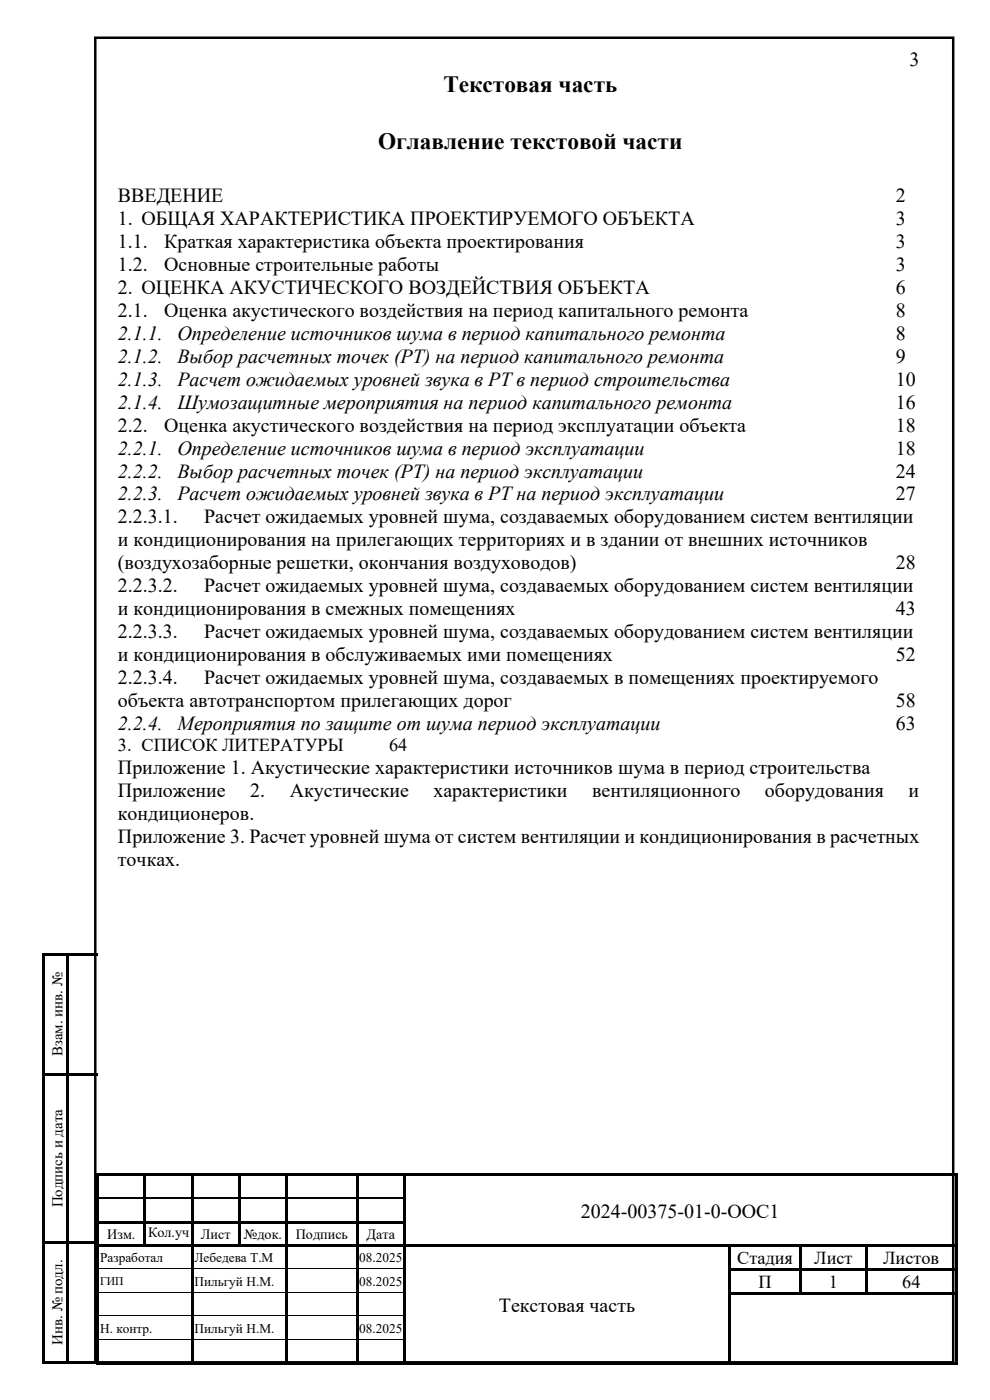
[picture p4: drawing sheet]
<svg xmlns="http://www.w3.org/2000/svg" width="210mm" height="297mm" viewBox="0 0 210 297" stroke-linecap="round" stroke-linejoin="round" font-family="sans-serif">
<defs><g id="words">
<g font-size="4.9">
<text x="94.1" y="19.5">Текстовая часть</text>
<text x="80.2" y="31.5">Оглавление текстовой части</text>
</g>
<g font-size="4.2">
<text x="192.9" y="13.9">3</text>
<text x="25" y="42.9">ВВЕДЕНИЕ</text>
<text x="25" y="47.8">1. ОБЩАЯ ХАРАКТЕРИСТИКА ПРОЕКТИРУЕМОГО ОБЪЕКТА</text>
<text x="190" y="47.8">3</text>
<text x="190" y="42.9">2</text>
<text x="25" y="52.6">1.1.</text>
<text x="34.8" y="52.6">Краткая характеристика объекта проектирования</text>
<text x="190" y="52.6">3</text>
<text x="25" y="57.5">1.2.</text>
<text x="34.8" y="57.5">Основные строительные работы</text>
<text x="190" y="57.5">3</text>
<text x="25" y="62.4">2. ОЦЕНКА АКУСТИЧЕСКОГО ВОЗДЕЙСТВИЯ ОБЪЕКТА</text>
<text x="190" y="62.4">6</text>
<text x="25" y="67.2">2.1.</text>
<text x="34.8" y="67.2">Оценка акустического воздействия на период капитального ремонта</text>
<text x="190" y="67.2">8</text>
<text x="25" y="72.1">2.1.1.</text>
<text x="25" y="77">2.1.2.</text>
<text x="37.6" y="72.1">Определение источников шума в период капитального ремонта</text>
<text x="37.6" y="77">Выбор расчетных точек (РТ) на период капитального ремонта</text>
<text x="190" y="72.1">8</text>
<text x="190" y="77">9</text>
<text x="25" y="81.8">2.1.3.</text>
<text x="37.6" y="81.8">Расчет ожидаемых уровней звука в РТ в период строительства</text>
<text x="190" y="81.8">10</text>
<text x="25" y="86.7">2.1.4.</text>
<text x="37.6" y="86.7">Шумозащитные мероприятия на период капитального ремонта</text>
<text x="190" y="86.7">16</text>
<text x="25" y="91.6">2.2.</text>
<text x="34.8" y="91.6">Оценка акустического воздействия на период эксплуатации объекта</text>
<text x="190" y="91.6">18</text>
<text x="25" y="96.4">2.2.1.</text>
<text x="25" y="101.3">2.2.2.</text>
<text x="37.6" y="96.4">Определение источников шума в период эксплуатации</text>
<text x="37.6" y="101.3">Выбор расчетных точек (РТ) на период эксплуатации</text>
<text x="190" y="101.3">24</text>
<text x="190" y="96.4">18</text>
<text x="25" y="106.2">2.2.3.</text>
<text x="37.6" y="106.2">Расчет ожидаемых уровней звука в РТ на период эксплуатации</text>
<text x="190" y="106.2">27</text>
<text x="25" y="111">2.2.3.1.</text>
<text x="43.3" y="111">Расчет ожидаемых уровней шума, создаваемых оборудованием систем вентиляции</text>
<text x="25" y="115.9">и кондиционирования на прилегающих территориях и в здании от внешних источников</text>
<text x="25" y="120.8">(воздухозаборные решетки, окончания воздуховодов)</text>
<text x="25" y="125.7">2.2.3.2.</text>
<text x="43.3" y="125.7">Расчет ожидаемых уровней шума, создаваемых оборудованием систем вентиляции</text>
<text x="190" y="120.8">28</text>
<text x="25" y="130.5">и кондиционирования в смежных помещениях</text>
<text x="190" y="130.5">43</text>
<text x="25" y="135.4">2.2.3.3.</text>
<text x="43.3" y="135.4">Расчет ожидаемых уровней шума, создаваемых оборудованием систем вентиляции</text>
<text x="25" y="140.3">и кондиционирования в обслуживаемых ими помещениях</text>
<text x="190" y="140.3">52</text>
<text x="25" y="145.1">2.2.3.4.</text>
<text x="43.3" y="145.1">Расчет ожидаемых уровней шума, создаваемых в помещениях проектируемого</text>
<text x="25" y="150">объекта автотранспортом прилегающих дорог</text>
<text x="25" y="154.9">2.2.4.</text>
<text x="37.6" y="154.9">Мероприятия по защите от шума период эксплуатации</text>
<text x="190" y="150">58</text>
<text x="190" y="154.9">63</text>
<text x="25" y="164.2">Приложение 1. Акустические характеристики источников шума в период строительства</text>
<text x="25" y="169.1">Приложение</text>
<text x="25" y="173.9">кондиционеров.</text>
<text x="53.1" y="169.1">2.</text>
<text x="61.5" y="169.1">Акустические</text>
<text x="91.9" y="169.1">характеристики</text>
<text x="125.6" y="169.1">вентиляционного</text>
<text x="162.3" y="169.1">оборудования</text>
<text x="192.7" y="169.1">и</text>
<text x="25" y="178.8">Приложение 3. Расчет уровней шума от систем вентиляции и кондиционирования в расчетных</text>
<text x="25" y="183.7">точках.</text>
<text x="123.2" y="258.3">2024-00375-01-0-ООС1</text>
<text x="105.8" y="278.3">Текстовая часть</text>
</g>
<g font-size="3.9">
<text x="25" y="159.4">3. СПИСОК ЛИТЕРАТУРЫ</text>
<text x="82.5" y="159.4">64</text>
<text x="156.4" y="268.2">Стадия</text>
<text x="172.7" y="268.2">Лист</text>
<text x="187.4" y="268.2">Листов</text>
<text x="160.9" y="273.2">П</text>
<text x="175.8" y="273.2">1</text>
<text x="191.4" y="273.2">64</text>
</g>
<g font-size="3.2">
<text x="13.3" y="224.1" transform="rotate(-90 13.3 224.1)">Взам. инв. №</text>
<text x="13.3" y="256.2" transform="rotate(-90 13.3 256.2)">Подпись и дата</text>
<text x="13.3" y="285.3" transform="rotate(-90 13.3 285.3)">Инв. № подл.</text>
</g>
<g font-size="3">
<text x="22.8" y="262.9">Изм.</text>
<text x="31.4" y="262.4">Кол.уч</text>
<text x="42.6" y="262.9">Лист</text>
<text x="51.7" y="262.9">№док.</text>
<text x="62.7" y="262.9">Подпись</text>
<text x="77.8" y="262.9">Дата</text>
</g>
<g font-size="2.8">
<text x="21.3" y="267.8">Разработал</text>
<text x="41.3" y="267.8">Лебедева Т.М</text>
<text x="76.2" y="267.8">08.2025</text>
<text x="41.3" y="272.8">Пильгуй Н.М.</text>
<text x="76.2" y="272.8">08.2025</text>
<text x="21.3" y="282.9">Н. контр.</text>
<text x="41.3" y="282.9">Пильгуй Н.М.</text>
<text x="76.2" y="282.9">08.2025</text>
</g>
<text font-size="2.5" x="21.3" y="272.7">ГИП</text>
</g></defs>
<path d="M20.2 8h182v281h-182z" fill="none" stroke="#000" stroke-width=".53"/>
<g fill="#000">
<path d="M9 202.1h.5v.6h-.5z" fill-rule="evenodd"/>
<path d="M9 202.1h.5v.6h-.5z" fill-rule="evenodd"/>
<path d="M9.5 202.1h4.5v.6h-4.5z" fill-rule="evenodd"/>
<path d="M14 202.1h.5v.6h-.5z" fill-rule="evenodd"/>
<path d="M14.5 202.1h6.3v.6h-6.3z" fill-rule="evenodd"/>
<path d="M9 202.7h.5v25h-.5z" fill-rule="evenodd"/>
<path d="M9 227.7h.5v.5h-.5z" fill-rule="evenodd"/>
<path d="M9.5 227.7h4.5v.5h-4.5z" fill-rule="evenodd"/>
<path d="M14 202.7h.5v25h-.5z" fill-rule="evenodd"/>
<path d="M14 227.7h.5v.5h-.5z" fill-rule="evenodd"/>
<path d="M14.5 227.7h6.3v.5h-6.3z" fill-rule="evenodd"/>
<path d="M20.5 249h.5v.5h-.5z" fill-rule="evenodd"/>
<path d="M20.5 249h.5v.5h-.5z" fill-rule="evenodd"/>
<path d="M20.5 249.5h.5v4.5h-.5z" fill-rule="evenodd"/>
<path d="M20.5 254h.5v.6h-.5z" fill-rule="evenodd"/>
<path d="M20.5 254.6h.5v4.4h-.5z" fill-rule="evenodd"/>
<path d="M20.5 259h.5v.6h-.5z" fill-rule="evenodd"/>
<path d="M21 249h9.5v.5h-9.5z" fill-rule="evenodd"/>
<path d="M21 259h9.5v.6h-9.5z" fill-rule="evenodd"/>
<path d="M30.5 249h.5v.5h-.5z" fill-rule="evenodd"/>
<path d="M30.5 249.5h.5v4.5h-.5z" fill-rule="evenodd"/>
<path d="M30.5 254h.5v.6h-.5z" fill-rule="evenodd"/>
<path d="M30.5 254.6h.5v4.4h-.5z" fill-rule="evenodd"/>
<path d="M30.5 259h.5v.6h-.5z" fill-rule="evenodd"/>
<path d="M31 249h9.5v.5h-9.5z" fill-rule="evenodd"/>
<path d="M31 259h9.5v.6h-9.5z" fill-rule="evenodd"/>
<path d="M40.5 249h.5v.5h-.5z" fill-rule="evenodd"/>
<path d="M40.5 249.5h.5v4.5h-.5z" fill-rule="evenodd"/>
<path d="M40.5 254h.5v.6h-.5z" fill-rule="evenodd"/>
<path d="M40.5 254.6h.5v4.4h-.5z" fill-rule="evenodd"/>
<path d="M40.5 259h.5v.6h-.5z" fill-rule="evenodd"/>
<path d="M41 249h9.5v.5h-9.5z" fill-rule="evenodd"/>
<path d="M41 259h9.5v.6h-9.5z" fill-rule="evenodd"/>
<path d="M50.5 249h.5v.5h-.5z" fill-rule="evenodd"/>
<path d="M50.5 249.5h.5v4.5h-.5z" fill-rule="evenodd"/>
<path d="M50.5 254h.5v.6h-.5z" fill-rule="evenodd"/>
<path d="M50.5 254.6h.5v4.4h-.5z" fill-rule="evenodd"/>
<path d="M50.5 259h.5v.6h-.5z" fill-rule="evenodd"/>
<path d="M51 249h9.5v.5h-9.5z" fill-rule="evenodd"/>
<path d="M51 259h9.5v.6h-9.5z" fill-rule="evenodd"/>
<path d="M60.5 249h.5v.5h-.5z" fill-rule="evenodd"/>
<path d="M60.5 249.5h.5v4.5h-.5z" fill-rule="evenodd"/>
<path d="M60.5 254h.5v.6h-.5z" fill-rule="evenodd"/>
<path d="M60.5 254.6h.5v4.4h-.5z" fill-rule="evenodd"/>
<path d="M60.5 259h.5v.6h-.5z" fill-rule="evenodd"/>
<path d="M61 249h14.5v.5h-14.5z" fill-rule="evenodd"/>
<path d="M61 259h14.5v.6h-14.5z" fill-rule="evenodd"/>
<path d="M75.5 249h.5v.5h-.5z" fill-rule="evenodd"/>
<path d="M75.5 249.5h.5v4.5h-.5z" fill-rule="evenodd"/>
<path d="M75.5 254h.5v.6h-.5z" fill-rule="evenodd"/>
<path d="M75.5 254.6h.5v4.4h-.5z" fill-rule="evenodd"/>
<path d="M75.5 259h.5v.6h-.5z" fill-rule="evenodd"/>
<path d="M76 249h9.5v.5h-9.5z" fill-rule="evenodd"/>
<path d="M76 259h9.5v.6h-9.5z" fill-rule="evenodd"/>
<path d="M85.5 249h.6v.5h-.6z" fill-rule="evenodd"/>
<path d="M85.5 249.5h.6v4.5h-.6z" fill-rule="evenodd"/>
<path d="M85.5 254h.6v.6h-.6z" fill-rule="evenodd"/>
<path d="M85.5 254.6h.6v4.4h-.6z" fill-rule="evenodd"/>
<path d="M85.5 259h.6v.6h-.6z" fill-rule="evenodd"/>
<path d="M86.1 249h116.5v.5h-116.5z" fill-rule="evenodd"/>
<path d="M202.6 249h.5v.5h-.5z" fill-rule="evenodd"/>
<path d="M202.6 249h.5v.5h-.5z" fill-rule="evenodd"/>
<path d="M202.6 249.5h.5v4.5h-.5z" fill-rule="evenodd"/>
<path d="M202.6 254h.5v.6h-.5z" fill-rule="evenodd"/>
<path d="M202.6 254.6h.5v4.4h-.5z" fill-rule="evenodd"/>
<path d="M202.6 259h.5v.6h-.5z" fill-rule="evenodd"/>
<path d="M9 228.2h.5v35h-.5z" fill-rule="evenodd"/>
<path d="M9 263.2h.5v.6h-.5z" fill-rule="evenodd"/>
<path d="M9.5 263.2h4.5v.6h-4.5z" fill-rule="evenodd"/>
<path d="M14 228.2h.5v35h-.5z" fill-rule="evenodd"/>
<path d="M14 263.2h.5v.6h-.5z" fill-rule="evenodd"/>
<path d="M14.5 263.2h6.3v.6h-6.3z" fill-rule="evenodd"/>
<path d="M20.5 259.6h.5v4.4h-.5z" fill-rule="evenodd"/>
<path d="M20.5 264h.5v.6h-.5z" fill-rule="evenodd"/>
<path d="M20.5 264.6h.5v4.4h-.5z" fill-rule="evenodd"/>
<path d="M20.5 269h.5v.6h-.5z" fill-rule="evenodd"/>
<path d="M20.5 269.6h.5v4.5h-.5z" fill-rule="evenodd"/>
<path d="M20.5 274.1h.5v.5h-.5z" fill-rule="evenodd"/>
<path d="M20.5 274.6h.5v4.5h-.5z" fill-rule="evenodd"/>
<path d="M20.5 279.1h.5v.5h-.5z" fill-rule="evenodd"/>
<path d="M21 264h9.5v.6h-9.5z" fill-rule="evenodd"/>
<path d="M30.5 259.6h.5v4.4h-.5z" fill-rule="evenodd"/>
<path d="M30.5 264h.5v.6h-.5z" fill-rule="evenodd"/>
<path d="M31 264h9.5v.6h-9.5z" fill-rule="evenodd"/>
<path d="M40.5 259.6h.5v4.4h-.5z" fill-rule="evenodd"/>
<path d="M40.5 264h.5v.6h-.5z" fill-rule="evenodd"/>
<path d="M40.5 264.6h.5v4.4h-.5z" fill-rule="evenodd"/>
<path d="M40.5 269h.5v.6h-.5z" fill-rule="evenodd"/>
<path d="M40.5 269.6h.5v4.5h-.5z" fill-rule="evenodd"/>
<path d="M40.5 274.1h.5v.5h-.5z" fill-rule="evenodd"/>
<path d="M40.5 274.6h.5v4.5h-.5z" fill-rule="evenodd"/>
<path d="M40.5 279.1h.5v.5h-.5z" fill-rule="evenodd"/>
<path d="M41 264h9.5v.6h-9.5z" fill-rule="evenodd"/>
<path d="M50.5 259.6h.5v4.4h-.5z" fill-rule="evenodd"/>
<path d="M50.5 264h.5v.6h-.5z" fill-rule="evenodd"/>
<path d="M51 264h9.5v.6h-9.5z" fill-rule="evenodd"/>
<path d="M60.5 259.6h.5v4.4h-.5z" fill-rule="evenodd"/>
<path d="M60.5 264h.5v.6h-.5z" fill-rule="evenodd"/>
<path d="M60.5 264.6h.5v4.4h-.5z" fill-rule="evenodd"/>
<path d="M60.5 269h.5v.6h-.5z" fill-rule="evenodd"/>
<path d="M60.5 269.6h.5v4.5h-.5z" fill-rule="evenodd"/>
<path d="M60.5 274.1h.5v.5h-.5z" fill-rule="evenodd"/>
<path d="M60.5 274.6h.5v4.5h-.5z" fill-rule="evenodd"/>
<path d="M60.5 279.1h.5v.5h-.5z" fill-rule="evenodd"/>
<path d="M61 264h14.5v.6h-14.5z" fill-rule="evenodd"/>
<path d="M75.5 259.6h.5v4.4h-.5z" fill-rule="evenodd"/>
<path d="M75.5 264h.5v.6h-.5z" fill-rule="evenodd"/>
<path d="M75.5 264.6h.5v4.4h-.5z" fill-rule="evenodd"/>
<path d="M75.5 269h.5v.6h-.5z" fill-rule="evenodd"/>
<path d="M75.5 269.6h.5v4.5h-.5z" fill-rule="evenodd"/>
<path d="M75.5 274.1h.5v.5h-.5z" fill-rule="evenodd"/>
<path d="M75.5 274.6h.5v4.5h-.5z" fill-rule="evenodd"/>
<path d="M75.5 279.1h.5v.5h-.5z" fill-rule="evenodd"/>
<path d="M76 264h9.5v.6h-9.5z" fill-rule="evenodd"/>
<path d="M85.5 259.6h.6v4.4h-.6z" fill-rule="evenodd"/>
<path d="M85.5 264h.6v.6h-.6z" fill-rule="evenodd"/>
<path d="M85.5 264.6h.6v4.4h-.6z" fill-rule="evenodd"/>
<path d="M85.5 269h.6v.6h-.6z" fill-rule="evenodd"/>
<path d="M85.5 269.6h.6v4.5h-.6z" fill-rule="evenodd"/>
<path d="M85.5 274.1h.6v.5h-.6z" fill-rule="evenodd"/>
<path d="M85.5 274.6h.6v4.5h-.6z" fill-rule="evenodd"/>
<path d="M85.5 279.1h.6v.5h-.6z" fill-rule="evenodd"/>
<path d="M86.1 264h68.4v.6h-68.4z" fill-rule="evenodd"/>
<path d="M154.5 264h.6v.6h-.6z" fill-rule="evenodd"/>
<path d="M154.5 264.6h.6v4.4h-.6z" fill-rule="evenodd"/>
<path d="M154.5 269h.6v.6h-.6z" fill-rule="evenodd"/>
<path d="M154.5 269.6h.6v4.5h-.6z" fill-rule="evenodd"/>
<path d="M154.5 274.1h.6v.5h-.6z" fill-rule="evenodd"/>
<path d="M154.5 274.6h.6v4.5h-.6z" fill-rule="evenodd"/>
<path d="M154.5 279.1h.6v.5h-.6z" fill-rule="evenodd"/>
<path d="M155.1 264h14.4v.6h-14.4z" fill-rule="evenodd"/>
<path d="M155.1 269h14.4v.6h-14.4z" fill-rule="evenodd"/>
<path d="M155.1 274.1h14.4v.5h-14.4z" fill-rule="evenodd"/>
<path d="M169.5 264h.6v.6h-.6z" fill-rule="evenodd"/>
<path d="M169.5 264.6h.6v4.4h-.6z" fill-rule="evenodd"/>
<path d="M169.5 269h.6v.6h-.6z" fill-rule="evenodd"/>
<path d="M169.5 269.6h.6v4.5h-.6z" fill-rule="evenodd"/>
<path d="M169.5 274.1h.6v.5h-.6z" fill-rule="evenodd"/>
<path d="M170.1 264h13.4v.6h-13.4z" fill-rule="evenodd"/>
<path d="M170.1 269h13.4v.6h-13.4z" fill-rule="evenodd"/>
<path d="M170.1 274.1h13.4v.5h-13.4z" fill-rule="evenodd"/>
<path d="M183.5 264h.6v.6h-.6z" fill-rule="evenodd"/>
<path d="M183.5 264.6h.6v4.4h-.6z" fill-rule="evenodd"/>
<path d="M183.5 269h.6v.6h-.6z" fill-rule="evenodd"/>
<path d="M183.5 269.6h.6v4.5h-.6z" fill-rule="evenodd"/>
<path d="M183.5 274.1h.6v.5h-.6z" fill-rule="evenodd"/>
<path d="M184.1 264h18.5v.6h-18.5z" fill-rule="evenodd"/>
<path d="M184.1 269h18.5v.6h-18.5z" fill-rule="evenodd"/>
<path d="M184.1 274.1h18.5v.5h-18.5z" fill-rule="evenodd"/>
<path d="M202.6 259.6h.5v4.4h-.5z" fill-rule="evenodd"/>
<path d="M202.6 264h.5v.6h-.5z" fill-rule="evenodd"/>
<path d="M202.6 264.6h.5v4.4h-.5z" fill-rule="evenodd"/>
<path d="M202.6 269h.5v.6h-.5z" fill-rule="evenodd"/>
<path d="M202.6 269.6h.5v4.5h-.5z" fill-rule="evenodd"/>
<path d="M202.6 274.1h.5v.5h-.5z" fill-rule="evenodd"/>
<path d="M202.6 274.6h.5v4.5h-.5z" fill-rule="evenodd"/>
<path d="M202.6 279.1h.5v.5h-.5z" fill-rule="evenodd"/>
<path d="M9 263.8h.5v25h-.5z" fill-rule="evenodd"/>
<path d="M9 288.8h.5v.5h-.5z" fill-rule="evenodd"/>
<path d="M9 288.8h.5v.5h-.5z" fill-rule="evenodd"/>
<path d="M9.5 288.8h4.5v.5h-4.5z" fill-rule="evenodd"/>
<path d="M14 263.8h.5v25h-.5z" fill-rule="evenodd"/>
<path d="M14 288.8h.5v.5h-.5z" fill-rule="evenodd"/>
<path d="M14.5 288.8h6.3v.5h-6.3z" fill-rule="evenodd"/>
<path d="M20.5 279.6h.5v4.5h-.5z" fill-rule="evenodd"/>
<path d="M20.5 284.1h.5v.5h-.5z" fill-rule="evenodd"/>
<path d="M20.5 284.6h.5v4.5h-.5z" fill-rule="evenodd"/>
<path d="M20.5 289.1h.5v.5h-.5z" fill-rule="evenodd"/>
<path d="M20.5 289.1h.5v.5h-.5z" fill-rule="evenodd"/>
<path d="M21 289.1h19.5v.5h-19.5z" fill-rule="evenodd"/>
<path d="M40.5 279.6h.5v4.5h-.5z" fill-rule="evenodd"/>
<path d="M40.5 284.1h.5v.5h-.5z" fill-rule="evenodd"/>
<path d="M40.5 284.6h.5v4.5h-.5z" fill-rule="evenodd"/>
<path d="M40.5 289.1h.5v.5h-.5z" fill-rule="evenodd"/>
<path d="M41 289.1h19.5v.5h-19.5z" fill-rule="evenodd"/>
<path d="M60.5 279.6h.5v4.5h-.5z" fill-rule="evenodd"/>
<path d="M60.5 284.1h.5v.5h-.5z" fill-rule="evenodd"/>
<path d="M60.5 284.6h.5v4.5h-.5z" fill-rule="evenodd"/>
<path d="M60.5 289.1h.5v.5h-.5z" fill-rule="evenodd"/>
<path d="M61 289.1h14.5v.5h-14.5z" fill-rule="evenodd"/>
<path d="M75.5 279.6h.5v4.5h-.5z" fill-rule="evenodd"/>
<path d="M75.5 284.1h.5v.5h-.5z" fill-rule="evenodd"/>
<path d="M75.5 284.6h.5v4.5h-.5z" fill-rule="evenodd"/>
<path d="M75.5 289.1h.5v.5h-.5z" fill-rule="evenodd"/>
<path d="M76 289.1h9.5v.5h-9.5z" fill-rule="evenodd"/>
<path d="M85.5 279.6h.6v4.5h-.6z" fill-rule="evenodd"/>
<path d="M85.5 284.1h.6v.5h-.6z" fill-rule="evenodd"/>
<path d="M85.5 284.6h.6v4.5h-.6z" fill-rule="evenodd"/>
<path d="M85.5 289.1h.6v.5h-.6z" fill-rule="evenodd"/>
<path d="M86.1 289.1h68.4v.5h-68.4z" fill-rule="evenodd"/>
<path d="M154.5 279.6h.6v4.5h-.6z" fill-rule="evenodd"/>
<path d="M154.5 284.1h.6v.5h-.6z" fill-rule="evenodd"/>
<path d="M154.5 284.6h.6v4.5h-.6z" fill-rule="evenodd"/>
<path d="M154.5 289.1h.6v.5h-.6z" fill-rule="evenodd"/>
<path d="M155.1 289.1h47.5v.5h-47.5z" fill-rule="evenodd"/>
<path d="M202.6 279.6h.5v4.5h-.5z" fill-rule="evenodd"/>
<path d="M202.6 284.1h.5v.5h-.5z" fill-rule="evenodd"/>
<path d="M202.6 284.6h.5v4.5h-.5z" fill-rule="evenodd"/>
<path d="M202.6 289.1h.5v.5h-.5z" fill-rule="evenodd"/>
<path d="M202.6 289.1h.5v.5h-.5z" fill-rule="evenodd"/>
</g>
<path d="M21 254.1h9.5M31 254.1h9.5M41 254.1h9.5M51 254.1h9.5M61 254.1h14.5M76 254.1h9.5" fill="none" stroke="#000" stroke-width=".25"/>
<g fill="none" stroke="#000" stroke-width=".21">
<path d="M21 269.1h19.5M21 274.2h19.5M21 279.1h19.5M41 269.1h19.5M41 274.2h19.5M41 279.1h19.5M61 269.1h14.5M61 274.2h14.5M61 279.1h14.5M76 269.1h9.5M76 274.2h9.5M76 279.1h9.5"/>
<path d="M21 284.2h19.5M41 284.2h19.5M61 284.2h14.5M76 284.2h9.5"/>
</g>
<use href="#words"/>
</svg>
